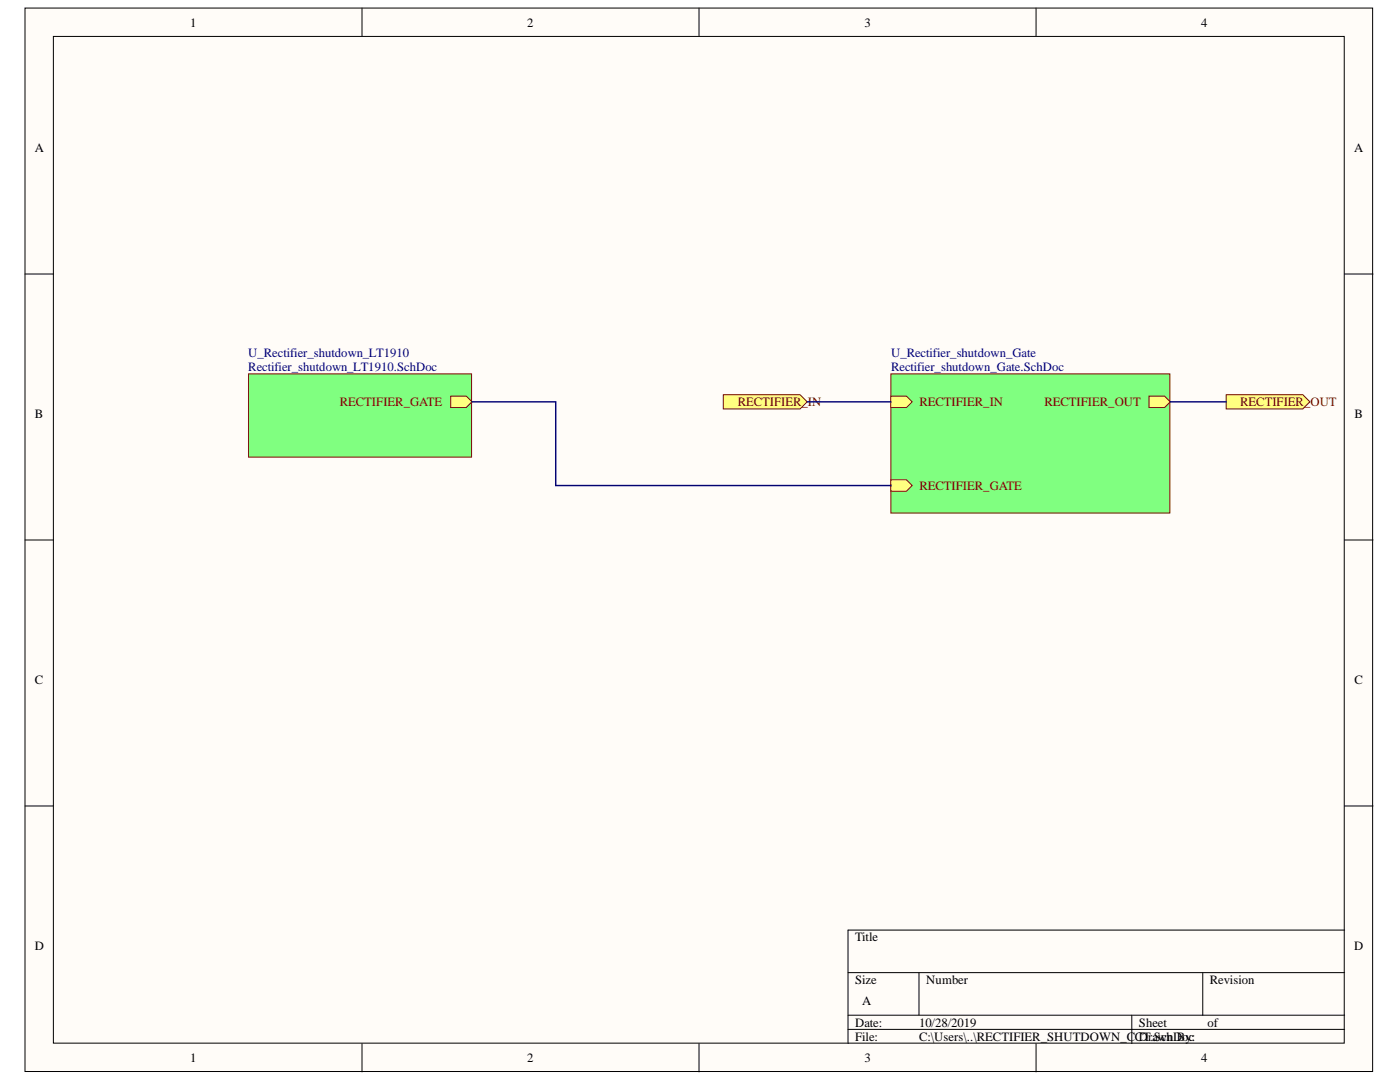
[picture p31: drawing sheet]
<svg xmlns="http://www.w3.org/2000/svg" width="279mm" height="216mm" viewBox="0 0 279 216" stroke-linecap="round" stroke-linejoin="round" font-family="sans-serif">
<defs><g id="words">
<g font-size="2.5">
<text x="38" y="5.3">1</text>
<text x="105.2" y="5.3">2</text>
<text x="172.5" y="5.3">3</text>
<text x="239.7" y="5.3">4</text>
<text x="6.9" y="30.4">A</text>
<text x="270.3" y="30.4">A</text>
<text x="6.9" y="83.5">B</text>
<text x="270.3" y="83.5">B</text>
<text x="6.9" y="136.6">C</text>
<text x="270.3" y="136.6">C</text>
<text x="6.9" y="189.6">D</text>
<text x="170.6" y="187.9">Title</text>
<text x="270.3" y="189.6">D</text>
<text x="170.6" y="196.4">Size</text>
<text x="184.9" y="196.4">Number</text>
<text x="241.4" y="196.4">Revision</text>
<text x="172.1" y="200.6">A</text>
<text x="170.6" y="204.8">Date:</text>
<text x="170.6" y="207.6">File:</text>
<text x="183.4" y="204.8">10/28/2019</text>
<text x="183.4" y="207.6">C:\Users\..\RECTIFIER_SHUTDOWN_CCT.SchDoc</text>
<text x="227.3" y="204.8">Sheet</text>
<text x="227.3" y="207.6">Drawn By:</text>
<text x="241" y="204.8">of</text>
<text x="38" y="211.9">1</text>
<text x="105.2" y="211.9">2</text>
<text x="172.5" y="211.9">3</text>
<text x="239.7" y="211.9">4</text>
</g>
<g font-size="2.5" fill="#000080">
<text x="49.6" y="71.2">U_Rectifier_shutdown_LT1910</text>
<text x="177.8" y="71.2">U_Rectifier_shutdown_Gate</text>
<text x="49.6" y="74">Rectifier_shutdown_LT1910.SchDoc</text>
<text x="177.8" y="74">Rectifier_shutdown_Gate.SchDoc</text>
</g>
<g font-size="2.5" fill="#800000">
<text x="67.8" y="81">RECTIFIER_GATE</text>
<text x="147.2" y="81">RECTIFIER_IN</text>
<text x="183.5" y="81">RECTIFIER_IN</text>
<text x="208.4" y="81">RECTIFIER_OUT</text>
<text x="247.5" y="81">RECTIFIER_OUT</text>
<text x="183.5" y="97.8">RECTIFIER_GATE</text>
</g>
</g></defs>
<g fill="#fffcf8" stroke="#000" stroke-width=".2">
<path d="M5 1.6h268.9v212.2h-268.9z"/>
<path d="M10.7 7.3h257.6v200.8h-257.6z"/>
</g>
<g fill="none" stroke="#000" stroke-width=".2">
<path d="M72.2 1.6v5.7M139.5 1.6v5.7M206.8 1.6v5.7M5 54.7h5.7M268.4 54.7h5.6M5 107.8h5.7M268.4 107.8h5.6M5 160.8h5.7M268.4 160.8h5.6M169.2 194.1h99.2M183.4 194.1v8.5M240 194.1v8.5"/>
<path d="M268.4 185.6h-99.2v22.6M72.2 208.2v5.7M139.5 208.2v5.7M169.2 202.6h99.2M169.2 205.4h99.2M206.8 208.2v5.7M225.9 202.6v5.6"/>
</g>
<path d="M177.8 74.6h55.7v27.8h-55.7z" fill="#80ff80" stroke="#800000" stroke-width=".2"/>
<path d="M229.3 79h3.1l1.2 1.2-1.2 1.1h-3.1z" fill-rule="evenodd" fill="#ffff80"/>
<path d="M229.3 79h3.1l1.2 1.2-1.2 1.1h-3.1z" fill="none" stroke="#800000" stroke-width=".2"/>
<path d="M177.8 79h3.1l1.1 1.2-1.1 1.1h-3.1z" fill-rule="evenodd" fill="#ffff80"/>
<path d="M177.8 79h3.1l1.1 1.2-1.1 1.1h-3.1z" fill="none" stroke="#800000" stroke-width=".2"/>
<path d="M177.8 95.7h3.1l1.1 1.2-1.1 1.1h-3.1z" fill-rule="evenodd" fill="#ffff80"/>
<path d="M177.8 95.7h3.1l1.1 1.2-1.1 1.1h-3.1z" fill="none" stroke="#800000" stroke-width=".2"/>
<g fill="#ffff80" stroke="#800000" stroke-width=".2">
<path d="M144.3 78.8h15.4l1.4 1.4-1.4 1.4h-15.4z" fill-rule="evenodd"/>
<path d="M244.7 78.8h15.3l1.4 1.4-1.4 1.4h-15.3z" fill-rule="evenodd"/>
</g>
<path d="M49.6 74.6h44.5v16.6h-44.5z" fill="#80ff80" stroke="#800000" stroke-width=".2"/>
<path d="M89.9 79h3.2l1.1 1.2-1.1 1.1h-3.2z" fill-rule="evenodd" fill="#ffff80"/>
<path d="M89.9 79h3.2l1.1 1.2-1.1 1.1h-3.2z" fill="none" stroke="#800000" stroke-width=".2"/>
<path d="M94.2 80.2h16.7v16.7h66.9M161.1 80.2h16.7M233.6 80.2h11.1" fill="none" stroke="#000080" stroke-width=".28"/>
<use href="#words"/>
</svg>
